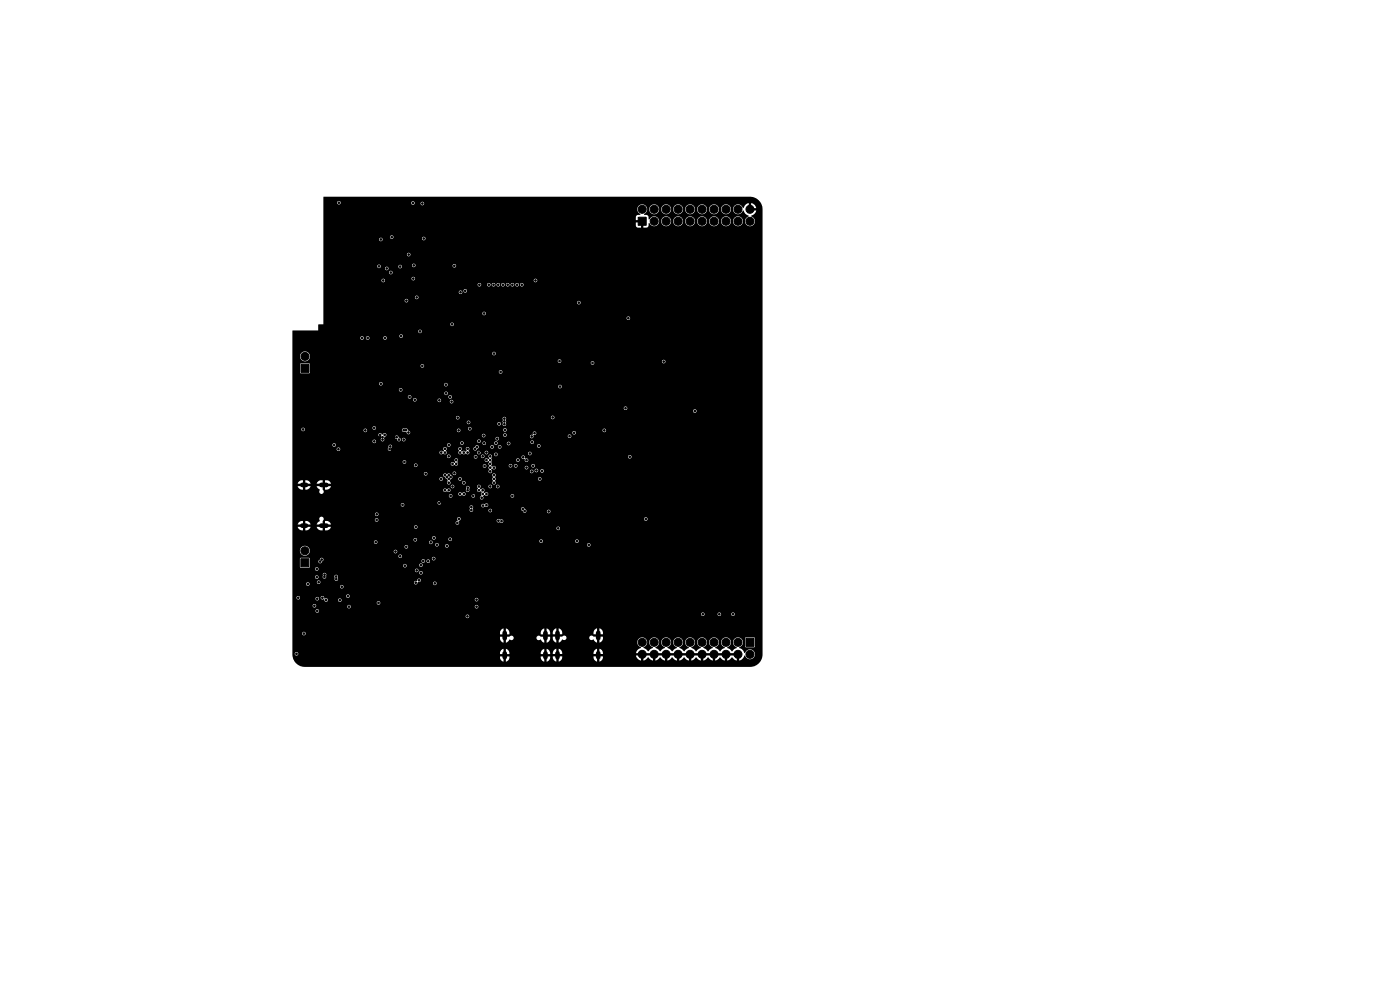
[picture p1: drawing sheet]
<svg xmlns="http://www.w3.org/2000/svg" width="297mm" height="210mm" viewBox="0 0 297 210" stroke-linecap="round" stroke-linejoin="round" font-family="sans-serif">
<path d="M64.1 102.9h.8M64.1 111.5h.8M68.1 102.9h1.2M68.1 111.5h1.2M107.1 134.3v1.1M107.1 138.6v.8M115.7 134.3v1.1M115.7 138.6v.8M118.3 134.2v1.2M118.3 138.6v.8M126.9 134.2v1.2M126.9 138.6v.8" fill="none" stroke="#000" stroke-width="1"/>
<g fill="#000" stroke="#000" stroke-width=".21">
<path d="M135.4 46.1h1.7v1.7h-1.7zM63.9 77.3h1.7v1.7h-1.7zM63.8 118.5h1.7v1.7h-1.7zM158.2 135.4h1.7v1.7h-1.7z"/>
<circle cx="69.6" cy="53.6" r=".17"/>
<circle cx="71.2" cy="45.5" r=".17"/>
<circle cx="71.9" cy="43" r=".18"/>
<circle cx="79.2" cy="56.5" r=".17"/>
<circle cx="80.4" cy="56.5" r=".18"/>
<circle cx="80.8" cy="50.8" r=".17"/>
<circle cx="81.3" cy="59.5" r=".17"/>
<circle cx="82.1" cy="57" r=".17"/>
<circle cx="82.4" cy="46.9" r=".18"/>
<circle cx="82.9" cy="57.8" r=".17"/>
<circle cx="83.1" cy="50.3" r=".17"/>
<circle cx="84.9" cy="56.5" r=".17"/>
<circle cx="86.7" cy="54" r=".18"/>
<circle cx="87.6" cy="43.1" r=".17"/>
<circle cx="87.7" cy="59.1" r=".17"/>
<circle cx="87.8" cy="56.3" r=".18"/>
<circle cx="88.8" cy="56.3" r=".17"/>
<circle cx="89.6" cy="43.2" r=".17"/>
<circle cx="89.9" cy="50.6" r=".17"/>
<circle cx="94.9" cy="58.2" r=".17"/>
<circle cx="96.4" cy="56.4" r=".18"/>
<circle cx="113.6" cy="59.5" r=".17"/>
<circle cx="115" cy="59.5" r=".17"/>
<circle cx="136.2" cy="44.4" r=".85"/>
<circle cx="138.8" cy="46.9" r=".85"/>
<circle cx="138.8" cy="44.4" r=".85"/>
<circle cx="141.3" cy="46.9" r=".85"/>
<circle cx="141.3" cy="44.4" r=".85"/>
<circle cx="143.9" cy="46.9" r=".85"/>
<circle cx="143.9" cy="44.4" r=".85"/>
<circle cx="146.4" cy="44.4" r=".85"/>
<circle cx="146.4" cy="46.9" r=".85"/>
<circle cx="148.9" cy="44.4" r=".85"/>
<circle cx="148.9" cy="46.9" r=".85"/>
<circle cx="151.5" cy="44.4" r=".85"/>
<circle cx="151.5" cy="46.9" r=".85"/>
<circle cx="154" cy="44.4" r=".85"/>
<circle cx="154" cy="46.9" r=".85"/>
<circle cx="156.6" cy="44.4" r=".85"/>
<circle cx="156.6" cy="46.9" r=".85"/>
<circle cx="159.1" cy="44.4" r=".85"/>
<circle cx="159.1" cy="46.9" r=".85"/>
<circle cx="64.7" cy="75.6" r=".85"/>
<circle cx="68.4" cy="71.6" r=".18"/>
<circle cx="69.6" cy="71.7" r=".18"/>
<circle cx="74.6" cy="60.8" r=".17"/>
<circle cx="74.6" cy="64.5" r=".17"/>
<circle cx="74.6" cy="62.6" r=".17"/>
<circle cx="76.4" cy="60.8" r=".18"/>
<circle cx="76.4" cy="62.6" r=".18"/>
<circle cx="76.4" cy="64.5" r=".18"/>
<circle cx="76.8" cy="71.7" r=".18"/>
<circle cx="78" cy="71.7" r=".18"/>
<circle cx="78.3" cy="60.8" r=".17"/>
<circle cx="78.3" cy="64.5" r=".17"/>
<circle cx="78.3" cy="62.6" r=".17"/>
<circle cx="81.7" cy="71.7" r=".18"/>
<circle cx="82.5" cy="71.7" r=".18"/>
<circle cx="85.1" cy="71.3" r=".18"/>
<circle cx="86.1" cy="60.2" r=".18"/>
<circle cx="86.2" cy="63.8" r=".17"/>
<circle cx="88.4" cy="63.1" r=".17"/>
<circle cx="89.1" cy="70.3" r=".18"/>
<circle cx="89.6" cy="77.6" r=".17"/>
<circle cx="95.9" cy="68.8" r=".17"/>
<circle cx="97.7" cy="62" r=".17"/>
<circle cx="98.7" cy="61.7" r=".18"/>
<circle cx="101.7" cy="60.4" r=".17"/>
<circle cx="102.1" cy="75.9" r=".17"/>
<circle cx="102.7" cy="66.5" r=".17"/>
<circle cx="103.7" cy="60.4" r=".17"/>
<circle cx="104.7" cy="60.4" r=".17"/>
<circle cx="104.8" cy="75" r=".18"/>
<circle cx="105.7" cy="60.4" r=".17"/>
<circle cx="106.2" cy="78.9" r=".17"/>
<circle cx="106.7" cy="60.4" r=".17"/>
<circle cx="107.7" cy="60.4" r=".17"/>
<circle cx="108.7" cy="60.4" r=".17"/>
<circle cx="109.7" cy="60.4" r=".17"/>
<circle cx="110.7" cy="60.4" r=".17"/>
<circle cx="118.7" cy="76.6" r=".17"/>
<circle cx="122.8" cy="64.2" r=".17"/>
<circle cx="122.9" cy="79.6" r=".17"/>
<circle cx="125" cy="61" r=".17"/>
<circle cx="125.7" cy="77" r=".17"/>
<circle cx="133.3" cy="67.5" r=".17"/>
<circle cx="140.8" cy="76.7" r=".17"/>
<circle cx="64.3" cy="91.1" r=".18"/>
<circle cx="66.7" cy="96.5" r=".18"/>
<circle cx="70.9" cy="94.4" r=".17"/>
<circle cx="70.9" cy="89.8" r=".17"/>
<circle cx="71.8" cy="95.3" r=".17"/>
<circle cx="74.3" cy="95.8" r=".17"/>
<circle cx="77.5" cy="91.3" r=".17"/>
<circle cx="79.4" cy="92.2" r=".17"/>
<circle cx="79.4" cy="93.6" r=".18"/>
<circle cx="79.4" cy="90.8" r=".18"/>
<circle cx="80.1" cy="93.3" r=".18"/>
<circle cx="80.6" cy="92.3" r=".18"/>
<circle cx="80.6" cy="91.3" r=".18"/>
<circle cx="80.7" cy="92.8" r=".17"/>
<circle cx="80.8" cy="81.4" r=".18"/>
<circle cx="81.1" cy="92.8" r=".18"/>
<circle cx="81.1" cy="93.3" r=".18"/>
<circle cx="81.6" cy="92.2" r=".17"/>
<circle cx="82.6" cy="93.6" r=".17"/>
<circle cx="82.6" cy="92.8" r=".18"/>
<circle cx="82.6" cy="95.3" r=".18"/>
<circle cx="82.8" cy="94.7" r=".17"/>
<circle cx="83.1" cy="95.3" r=".18"/>
<circle cx="83.5" cy="81.4" r=".18"/>
<circle cx="83.6" cy="92.8" r=".18"/>
<circle cx="84.1" cy="92.8" r=".18"/>
<circle cx="84.6" cy="93.3" r=".18"/>
<circle cx="85" cy="82.7" r=".17"/>
<circle cx="85.1" cy="94.2" r=".18"/>
<circle cx="85.6" cy="91.3" r=".18"/>
<circle cx="85.7" cy="92.3" r=".18"/>
<circle cx="85.7" cy="93.3" r=".18"/>
<circle cx="85.8" cy="98" r=".17"/>
<circle cx="86.2" cy="91.2" r=".17"/>
<circle cx="86.7" cy="93.3" r=".18"/>
<circle cx="86.7" cy="91.8" r=".18"/>
<circle cx="86.9" cy="84.2" r=".17"/>
<circle cx="88" cy="84.8" r=".17"/>
<circle cx="88.2" cy="98.7" r=".17"/>
<circle cx="92.7" cy="94.3" r=".17"/>
<circle cx="93.2" cy="84.9" r=".18"/>
<circle cx="93.4" cy="90.7" r=".17"/>
<circle cx="93.6" cy="93.6" r=".17"/>
<circle cx="93.6" cy="96" r=".17"/>
<circle cx="94.4" cy="94.4" r=".17"/>
<circle cx="94.4" cy="96" r=".17"/>
<circle cx="94.4" cy="95.2" r=".17"/>
<circle cx="94.6" cy="81.6" r=".17"/>
<circle cx="94.6" cy="83.4" r=".17"/>
<circle cx="95.2" cy="97.6" r=".17"/>
<circle cx="95.2" cy="94.4" r=".17"/>
<circle cx="95.2" cy="95.2" r=".17"/>
<circle cx="95.2" cy="96.8" r=".18"/>
<circle cx="95.5" cy="84.2" r=".17"/>
<circle cx="95.8" cy="85.2" r=".18"/>
<circle cx="96" cy="98.4" r=".17"/>
<circle cx="96" cy="96" r=".17"/>
<circle cx="96.8" cy="97.6" r=".18"/>
<circle cx="96.8" cy="98.4" r=".18"/>
<circle cx="96.8" cy="96.8" r=".18"/>
<circle cx="97.1" cy="88.6" r=".18"/>
<circle cx="97.3" cy="91.3" r=".17"/>
<circle cx="97.6" cy="98.4" r=".17"/>
<circle cx="97.6" cy="97.6" r=".17"/>
<circle cx="97.6" cy="95.2" r=".17"/>
<circle cx="97.6" cy="96" r=".17"/>
<circle cx="97.6" cy="96.8" r=".18"/>
<circle cx="98" cy="94" r=".17"/>
<circle cx="98.4" cy="97.6" r=".17"/>
<circle cx="98.4" cy="96" r=".17"/>
<circle cx="98.8" cy="97.2" r=".17"/>
<circle cx="98.8" cy="99.6" r=".18"/>
<circle cx="99.2" cy="96" r=".17"/>
<circle cx="99.2" cy="95.2" r=".17"/>
<circle cx="99.4" cy="89.6" r=".17"/>
<circle cx="99.6" cy="99.6" r=".17"/>
<circle cx="99.6" cy="98.8" r=".18"/>
<circle cx="99.7" cy="90.9" r=".18"/>
<circle cx="100" cy="95.2" r=".17"/>
<circle cx="100.4" cy="99.6" r=".17"/>
<circle cx="100.4" cy="98.8" r=".18"/>
<circle cx="100.8" cy="95.2" r=".18"/>
<circle cx="100.9" cy="96.9" r=".17"/>
<circle cx="100.9" cy="97.9" r=".17"/>
<circle cx="101.2" cy="99.6" r=".17"/>
<circle cx="101.2" cy="94.8" r=".18"/>
<circle cx="101.6" cy="93.6" r=".17"/>
<circle cx="101.6" cy="96" r=".17"/>
<circle cx="102" cy="98.8" r=".17"/>
<circle cx="102" cy="95.6" r=".17"/>
<circle cx="102.4" cy="97.6" r=".17"/>
<circle cx="102.4" cy="96.8" r=".18"/>
<circle cx="102.6" cy="92.4" r=".17"/>
<circle cx="102.7" cy="94" r=".17"/>
<circle cx="102.8" cy="98.8" r=".18"/>
<circle cx="103.2" cy="93.6" r=".17"/>
<circle cx="103.2" cy="97.6" r=".17"/>
<circle cx="103.2" cy="95.2" r=".17"/>
<circle cx="103.2" cy="96" r=".17"/>
<circle cx="103.2" cy="96.8" r=".18"/>
<circle cx="103.6" cy="94.8" r=".18"/>
<circle cx="104" cy="98.4" r=".17"/>
<circle cx="104" cy="97.6" r=".17"/>
<circle cx="104" cy="96" r=".17"/>
<circle cx="104" cy="99.2" r=".17"/>
<circle cx="104" cy="96.8" r=".18"/>
<circle cx="104.3" cy="89.9" r=".17"/>
<circle cx="104.4" cy="94" r=".17"/>
<circle cx="104.4" cy="94.8" r=".18"/>
<circle cx="104.6" cy="93.1" r=".17"/>
<circle cx="104.8" cy="97.6" r=".18"/>
<circle cx="104.8" cy="99.2" r=".18"/>
<circle cx="105.2" cy="94" r=".17"/>
<circle cx="105.2" cy="95.6" r=".17"/>
<circle cx="105.2" cy="96.4" r=".17"/>
<circle cx="105.5" cy="93.1" r=".17"/>
<circle cx="105.9" cy="89.9" r=".18"/>
<circle cx="106" cy="94" r=".17"/>
<circle cx="106" cy="94.8" r=".18"/>
<circle cx="107" cy="89.4" r=".17"/>
<circle cx="107" cy="90" r=".17"/>
<circle cx="107" cy="88.8" r=".17"/>
<circle cx="107.1" cy="91.2" r=".18"/>
<circle cx="107.1" cy="92.3" r=".18"/>
<circle cx="107.9" cy="94.1" r=".17"/>
<circle cx="107.9" cy="93.1" r=".17"/>
<circle cx="108.3" cy="98.8" r=".17"/>
<circle cx="109.4" cy="98.8" r=".17"/>
<circle cx="109.9" cy="97.6" r=".17"/>
<circle cx="111" cy="97" r=".17"/>
<circle cx="111.7" cy="97.6" r=".17"/>
<circle cx="111.7" cy="99.2" r=".17"/>
<circle cx="112.4" cy="96.2" r=".17"/>
<circle cx="112.8" cy="92.6" r=".17"/>
<circle cx="112.9" cy="93.8" r=".17"/>
<circle cx="113.1" cy="98.8" r=".18"/>
<circle cx="113.4" cy="91.9" r=".18"/>
<circle cx="113.8" cy="99.8" r=".17"/>
<circle cx="114.3" cy="94.6" r=".17"/>
<circle cx="115" cy="99.9" r=".17"/>
<circle cx="117.2" cy="91.2" r=".17"/>
<circle cx="117.2" cy="88.5" r=".17"/>
<circle cx="118.8" cy="82" r=".17"/>
<circle cx="119.2" cy="88.5" r=".17"/>
<circle cx="120.8" cy="92.5" r=".17"/>
<circle cx="121.8" cy="91.8" r=".17"/>
<circle cx="128.2" cy="91.3" r=".18"/>
<circle cx="132.7" cy="86.6" r=".17"/>
<circle cx="133.6" cy="96.9" r=".17"/>
<circle cx="136.1" cy="92.3" r=".17"/>
<circle cx="140.2" cy="89.6" r=".17"/>
<circle cx="146.3" cy="83.2" r=".17"/>
<circle cx="147.4" cy="87.2" r=".17"/>
<circle cx="64.7" cy="116.8" r=".85"/>
<circle cx="67.9" cy="119.1" r=".18"/>
<circle cx="68.3" cy="118.7" r=".17"/>
<circle cx="70.1" cy="117.8" r=".17"/>
<circle cx="72.9" cy="100.9" r=".17"/>
<circle cx="74.2" cy="114.3" r=".17"/>
<circle cx="74.2" cy="112.2" r=".17"/>
<circle cx="74.2" cy="110.2" r=".17"/>
<circle cx="74.2" cy="117.8" r=".18"/>
<circle cx="75.5" cy="118.2" r=".17"/>
<circle cx="76.9" cy="110.3" r=".17"/>
<circle cx="79.7" cy="115" r=".17"/>
<circle cx="79.9" cy="110.3" r=".17"/>
<circle cx="79.9" cy="109.1" r=".17"/>
<circle cx="83.9" cy="117" r=".17"/>
<circle cx="84.9" cy="118" r=".17"/>
<circle cx="85.4" cy="107.1" r=".18"/>
<circle cx="85.9" cy="120" r=".17"/>
<circle cx="86.1" cy="109.7" r=".18"/>
<circle cx="86.2" cy="106" r=".17"/>
<circle cx="86.2" cy="116" r=".17"/>
<circle cx="88.1" cy="114.5" r=".18"/>
<circle cx="88.2" cy="111.8" r=".17"/>
<circle cx="89.3" cy="119.9" r=".17"/>
<circle cx="89.8" cy="119" r=".17"/>
<circle cx="90.3" cy="100.5" r=".17"/>
<circle cx="90.8" cy="119.1" r=".17"/>
<circle cx="91.4" cy="115.1" r=".17"/>
<circle cx="92" cy="118.5" r=".18"/>
<circle cx="92.1" cy="114.1" r=".17"/>
<circle cx="92.7" cy="115.5" r=".17"/>
<circle cx="93.2" cy="106.7" r=".17"/>
<circle cx="93.6" cy="101.6" r=".17"/>
<circle cx="93.6" cy="106.4" r=".17"/>
<circle cx="94.4" cy="104" r=".17"/>
<circle cx="94.4" cy="105.6" r=".17"/>
<circle cx="94.4" cy="100.8" r=".18"/>
<circle cx="94.8" cy="115.8" r=".17"/>
<circle cx="94.8" cy="105.2" r=".18"/>
<circle cx="94.8" cy="101.2" r=".18"/>
<circle cx="95.2" cy="102.4" r=".17"/>
<circle cx="95.2" cy="101.6" r=".17"/>
<circle cx="95.2" cy="104" r=".17"/>
<circle cx="95.2" cy="100" r=".17"/>
<circle cx="95.2" cy="100.8" r=".18"/>
<circle cx="95.5" cy="114.4" r=".17"/>
<circle cx="95.6" cy="101.2" r=".17"/>
<circle cx="95.6" cy="105.2" r=".17"/>
<circle cx="96" cy="104" r=".17"/>
<circle cx="96" cy="103.2" r=".17"/>
<circle cx="96.4" cy="102" r=".17"/>
<circle cx="96.4" cy="100.4" r=".17"/>
<circle cx="96.7" cy="101.2" r=".17"/>
<circle cx="96.8" cy="103.2" r=".18"/>
<circle cx="97" cy="116.2" r=".17"/>
<circle cx="97" cy="110.9" r=".18"/>
<circle cx="97.3" cy="111.8" r=".17"/>
<circle cx="97.3" cy="110.1" r=".17"/>
<circle cx="97.6" cy="101.6" r=".17"/>
<circle cx="97.6" cy="102.4" r=".17"/>
<circle cx="97.6" cy="104.8" r=".18"/>
<circle cx="98.4" cy="102.4" r=".17"/>
<circle cx="98.4" cy="104" r=".17"/>
<circle cx="98.4" cy="103.2" r=".17"/>
<circle cx="98.4" cy="104.8" r=".18"/>
<circle cx="98.8" cy="100.4" r=".18"/>
<circle cx="99.2" cy="104" r=".17"/>
<circle cx="99.2" cy="103.4" r=".18"/>
<circle cx="99.5" cy="117.1" r=".17"/>
<circle cx="99.6" cy="101.2" r=".17"/>
<circle cx="99.6" cy="109" r=".17"/>
<circle cx="99.6" cy="100.4" r=".17"/>
<circle cx="100" cy="108.2" r=".17"/>
<circle cx="100" cy="107.6" r=".17"/>
<circle cx="100" cy="104.8" r=".18"/>
<circle cx="100.4" cy="101.2" r=".17"/>
<circle cx="100.4" cy="105.2" r=".17"/>
<circle cx="100.4" cy="100.4" r=".17"/>
<circle cx="100.8" cy="104" r=".18"/>
<circle cx="101.2" cy="106.9" r=".17"/>
<circle cx="101.2" cy="110.2" r=".17"/>
<circle cx="101.2" cy="100.4" r=".17"/>
<circle cx="101.6" cy="102.4" r=".17"/>
<circle cx="101.6" cy="104" r=".17"/>
<circle cx="101.6" cy="103.2" r=".17"/>
<circle cx="101.6" cy="104.8" r=".18"/>
<circle cx="101.7" cy="118.1" r=".17"/>
<circle cx="102.2" cy="105.6" r=".17"/>
<circle cx="102.4" cy="101.6" r=".17"/>
<circle cx="102.4" cy="102.4" r=".17"/>
<circle cx="102.4" cy="104" r=".17"/>
<circle cx="102.4" cy="104.8" r=".18"/>
<circle cx="102.5" cy="107.2" r=".17"/>
<circle cx="102.8" cy="102.8" r=".18"/>
<circle cx="103" cy="107.8" r=".18"/>
<circle cx="103.2" cy="102.4" r=".17"/>
<circle cx="103.2" cy="101.6" r=".17"/>
<circle cx="103.2" cy="103.2" r=".17"/>
<circle cx="103.2" cy="107.1" r=".18"/>
<circle cx="103.2" cy="104.8" r=".18"/>
<circle cx="103.6" cy="102" r=".17"/>
<circle cx="104" cy="117.8" r=".18"/>
<circle cx="104" cy="102.4" r=".17"/>
<circle cx="104" cy="104" r=".17"/>
<circle cx="104" cy="103.2" r=".17"/>
<circle cx="104" cy="108.3" r=".17"/>
<circle cx="104" cy="100" r=".17"/>
<circle cx="104.8" cy="102.4" r=".18"/>
<circle cx="104.8" cy="101.6" r=".18"/>
<circle cx="104.8" cy="106.4" r=".18"/>
<circle cx="104.8" cy="100" r=".18"/>
<circle cx="104.8" cy="100.8" r=".18"/>
<circle cx="104.8" cy="104.8" r=".18"/>
<circle cx="105.6" cy="103.2" r=".17"/>
<circle cx="105.6" cy="105.6" r=".17"/>
<circle cx="105.6" cy="104.8" r=".18"/>
<circle cx="105.7" cy="110.5" r=".17"/>
<circle cx="106.4" cy="106.4" r=".17"/>
<circle cx="106.4" cy="110.5" r=".18"/>
<circle cx="107.7" cy="118" r=".17"/>
<circle cx="108.4" cy="112.7" r=".17"/>
<circle cx="108.7" cy="105.2" r=".17"/>
<circle cx="108.9" cy="104" r=".17"/>
<circle cx="110.9" cy="108" r=".17"/>
<circle cx="111.3" cy="108.4" r=".17"/>
<circle cx="112.8" cy="100" r=".17"/>
<circle cx="114.5" cy="101.6" r=".18"/>
<circle cx="114.8" cy="114.8" r=".17"/>
<circle cx="116.4" cy="108.5" r=".18"/>
<circle cx="118.4" cy="112.1" r=".18"/>
<circle cx="120" cy="112.3" r=".17"/>
<circle cx="122.4" cy="114.8" r=".17"/>
<circle cx="124.9" cy="115.6" r=".17"/>
<circle cx="128.9" cy="107.8" r=".18"/>
<circle cx="137" cy="110.1" r=".17"/>
<circle cx="62.9" cy="138.7" r=".17"/>
<circle cx="63.3" cy="126.8" r=".17"/>
<circle cx="64.5" cy="134.4" r=".17"/>
<circle cx="65.3" cy="123.9" r=".17"/>
<circle cx="65.6" cy="131.5" r=".17"/>
<circle cx="66.7" cy="128.5" r=".17"/>
<circle cx="67.2" cy="120.7" r=".17"/>
<circle cx="67.2" cy="122.4" r=".17"/>
<circle cx="67.3" cy="127" r=".17"/>
<circle cx="67.3" cy="129.6" r=".17"/>
<circle cx="67.6" cy="125.4" r=".17"/>
<circle cx="67.6" cy="123.5" r=".18"/>
<circle cx="68.4" cy="126.8" r=".17"/>
<circle cx="68.5" cy="132.8" r=".18"/>
<circle cx="68.8" cy="122.4" r=".18"/>
<circle cx="68.9" cy="121.9" r=".17"/>
<circle cx="69.2" cy="127.3" r=".17"/>
<circle cx="70" cy="125.2" r=".17"/>
<circle cx="70" cy="126.2" r=".17"/>
<circle cx="70" cy="124.2" r=".17"/>
<circle cx="70.3" cy="121.6" r=".17"/>
<circle cx="70.4" cy="128.6" r=".17"/>
<circle cx="70.5" cy="138.7" r=".17"/>
<circle cx="70.7" cy="125.2" r=".17"/>
<circle cx="70.7" cy="124.2" r=".17"/>
<circle cx="70.7" cy="126.2" r=".18"/>
<circle cx="70.9" cy="128.1" r=".18"/>
<circle cx="71.3" cy="122.3" r=".17"/>
<circle cx="71.4" cy="122.8" r=".17"/>
<circle cx="71.6" cy="125.2" r=".17"/>
<circle cx="71.6" cy="126.2" r=".18"/>
<circle cx="71.6" cy="124.2" r=".17"/>
<circle cx="72.1" cy="127.3" r=".17"/>
<circle cx="72.5" cy="124.5" r=".18"/>
<circle cx="72.8" cy="132.8" r=".17"/>
<circle cx="73.4" cy="125" r=".17"/>
<circle cx="73.8" cy="126.5" r=".18"/>
<circle cx="74" cy="128.7" r=".17"/>
<circle cx="76.1" cy="138" r=".17"/>
<circle cx="80.3" cy="127.9" r=".17"/>
<circle cx="86.1" cy="122.5" r=".18"/>
<circle cx="88.2" cy="123.6" r=".17"/>
<circle cx="88.4" cy="121" r=".17"/>
<circle cx="88.9" cy="123.1" r=".17"/>
<circle cx="89.3" cy="121.5" r=".18"/>
<circle cx="92.2" cy="123.8" r=".17"/>
<circle cx="94.7" cy="129.8" r=".18"/>
<circle cx="94.8" cy="128.2" r=".18"/>
<circle cx="95.9" cy="125.8" r=".17"/>
<circle cx="99.2" cy="130.8" r=".17"/>
<circle cx="101.1" cy="128.7" r=".17"/>
<circle cx="101.1" cy="127.2" r=".17"/>
<circle cx="104.5" cy="123.1" r=".17"/>
<circle cx="104.6" cy="131.1" r=".17"/>
<circle cx="108.4" cy="125.2" r=".18"/>
<circle cx="117" cy="132.9" r=".18"/>
<circle cx="136.2" cy="138.8" r=".85"/>
<circle cx="136.2" cy="136.3" r=".85"/>
<circle cx="138.8" cy="138.8" r=".85"/>
<circle cx="138.8" cy="136.3" r=".85"/>
<circle cx="141.3" cy="138.8" r=".85"/>
<circle cx="141.3" cy="136.3" r=".85"/>
<circle cx="143.9" cy="138.8" r=".85"/>
<circle cx="143.9" cy="136.3" r=".85"/>
<circle cx="146.4" cy="138.8" r=".85"/>
<circle cx="146.4" cy="136.3" r=".85"/>
<circle cx="148.9" cy="138.8" r=".85"/>
<circle cx="148.9" cy="136.3" r=".85"/>
<circle cx="149.1" cy="130.3" r=".17"/>
<circle cx="151.5" cy="138.8" r=".85"/>
<circle cx="151.5" cy="136.3" r=".85"/>
<circle cx="152.6" cy="130.3" r=".18"/>
<circle cx="154" cy="136.3" r=".85"/>
<circle cx="154" cy="138.8" r=".85"/>
<circle cx="155.5" cy="130.3" r=".17"/>
<circle cx="156.6" cy="138.8" r=".85"/>
<circle cx="156.6" cy="136.3" r=".85"/>
<circle cx="159.1" cy="138.8" r=".85"/>
</g>
<path d="M68.6 41.8l90.5-.1a2.67 2.67 0 0 1 2.7 2.7v94.4a2.65 2.65 0 0 1-2.7 2.7h-94.4a2.64 2.64 0 0 1-2.6-2h44l.2 .5 .5 .4v-.8l.2 .1 .3-.1v.8a1 1 0 0 0 .8-.9h6.6l.2 .5 .6 .4v-.8l.2 .1 .3-.1v.8l.5-.4 .2-.5h.6l.2 .5 .5 .3v-.8l.2 .2 .3-.2v.8l.5-.3 .3-.5h6.6l.2 .5 .6 .3v-.8l.2 .2 .3-.2v.8a1.01 1.01 0 0 0 .7-1.1h-.7v-.1h7.7l.5 .7 .6 .3v-.9h.5v.9l.4-.1 .6-.6 .6 .6 .4 .1v-.9h.5v.9l.5-.1 .6-.6 .5 .6 .5 .1v-.9h.5v.9l.4-.1 .6-.6 .6 .6 .4 .1v-.9h.5v.9l.4-.1 .7-.6 .5 .6 .5 .1v-.9h.4v.9l.5-.1 .6-.6 .6 .6 .4 .1v-.9h.5v.9l.4-.1 .6-.6 .6 .6 .4 .1v-.9h.5v.9l.5-.1 .6-.6 .5 .6 .5 .1v-.9h.5v.9l.4-.1 .6-.6 .6 .6 .4 .1v-.9h.5v.9l.6-.3 .6-.7a1.08 1.08 0 0 0 1.6 .6 1.08 1.08 0 0 0 .1-1.8 1.15 1.15 0 0 0-1.7 .6h-.1a1.65 1.65 0 0 0-1.1-1.1l.4-.3h.8l.2 .2h1.8l.2-.2-.1-1.8-.1-.1h-1.8l-.2 .2v1.7h-.8l.1-.1a1.07 1.07 0 0 0-.3-1.6 1.07 1.07 0 0 0-1.5 .5 1.07 1.07 0 0 0 .8 1.5l-1 .8-1-.9a1.08 1.08 0 0 0 .5-1.7 1.08 1.08 0 0 0-1.8 .1 1.08 1.08 0 0 0 .8 1.7l-1.1 .8-1-.9a1.08 1.08 0 0 0 .6-1.7 1.08 1.08 0 0 0-1.8 .1 1.08 1.08 0 0 0 .7 1.7l-1 .8-1-.9a1.08 1.08 0 0 0 .5-1.7 1.08 1.08 0 0 0-1.7 .1 1.08 1.08 0 0 0 .7 1.7l-1.1 .8-.9-.9a1.08 1.08 0 0 0 .5-1.7 1.08 1.08 0 0 0-1.8 .1 1.08 1.08 0 0 0 .7 1.7l-1 .8-1-.9a1.08 1.08 0 0 0 .5-1.7 1.08 1.08 0 0 0-1.7 .1 1.08 1.08 0 0 0 .7 1.7l-1 .8-1-.9a1.08 1.08 0 0 0 .5-1.7 1.08 1.08 0 0 0-1.8 .1 1.08 1.08 0 0 0 .8 1.7l-1.1 .8-1-.9a1.08 1.08 0 0 0 .6-1.7 1.08 1.08 0 0 0-1.8 .1 1.08 1.08 0 0 0 .7 1.7l-1 .8-1-.9a1.08 1.08 0 0 0 .5-1.7 1.08 1.08 0 0 0-1.7 .1 1.08 1.08 0 0 0 .7 1.7l-.1 .1a1.36 1.36 0 0 0-1 1h.9v.6h-8.6v-.4h.7a1.01 1.01 0 0 0-.7-1.1v.8l-.3-.1-.2 .1v-.8l-.6 .3-.2 .8h.7v.5h-.7v.3h-6.6v-.3h-.7v-.5h.7a1.01 1.01 0 0 0-.8-1.1v.8l-.2-.1-.3 .1v-.8l-.4 .2-.3 .5v.4h.7v.5h-.7v.3h-.6v-.3h-.7v-.4h.7a1.01 1.01 0 0 0-.7-1.2v.8l-.3-.1-.2 .1v-.8l-.7 .5-.1 .7h.7v.4h-.7v.3h-6.6v-.3h-.7v-.4h.7a1.01 1.01 0 0 0-.8-1.2v.8l-.2-.1-.3 .1v-.8a1.02 1.02 0 0 0-.7 1.2h.7v.4h-.7v.3h-44l-.1-.8h.5a.38 .38 0 0 0 .6 .3 .38 .38 0 0 0 .1-.6 .38 .38 0 0 0-.7 .2v.1h-.5v-3.2h44.1a1 1 0 0 0 .7 .8v-.8l.2 .2 .3-.2v.8l.9-.6a.48 .48 0 0 0 .8-.3h4.8v.1a.71 .71 0 0 0 1 .2l.3 .4 .4 .2v-.8l.2 .2 .3-.2v.8a.99 .99 0 0 0 .7-.9h.6l.2 .6 .5 .3v-.8l.2 .1 .3-.1v.8l.4-.2 .3-.4h.2a.48 .48 0 0 0 .8-.3h4.8v.1a.72 .72 0 0 0 1 .2l.3 .4 .4 .2v-.8l.2 .1 .3-.1v.8a1.05 1.05 0 0 0 .7-1.2h-.7v-.6h.7l-.2-.9-.5-.3v.8l-.3-.2-.2 .2v-.8a1.06 1.06 0 0 0-.8 1.2h.7v.6h-.6l-.4-.3a.47 .47 0 0 0-.6 .6h-4.8v-.2a.52 .52 0 0 0-.4-.4 .52 .52 0 0 0-.6 .3h-.6v-.6h.7l-.3-.9-.5-.3v.8l-.2-.2-.3 .2v-.8a1.05 1.05 0 0 0-.7 1.2h.7v.6h-.7v.3h-.6v-.3h-.7v-.5h.7v-.6l-.4-.5-.3-.2v.8l-.3-.1-.2 .1v-.8a1.05 1.05 0 0 0-.8 1.3h.7v.5h-.6l-.4-.2a.47 .47 0 0 0-.6 .5h-4.8v-.1a.52 .52 0 0 0-.4-.5 .52 .52 0 0 0-.6 .3h-.6v-.5h.7v-.4a1 1 0 0 0-.8-.9v.8l-.2-.1-.3 .1v-.8a1.08 1.08 0 0 0-.7 1.3h.7v.5h-.7v.4h-44.1v-1.1h2.1v.1a.38 .38 0 0 0 .6 .2 .38 .38 0 0 0-.1-.6 .38 .38 0 0 0-.5 .3h-2.1v-3.6h36.8v.1a.38 .38 0 0 0 .6 .1 .38 .38 0 0 0-.1-.6 .38 .38 0 0 0-.5 .4h-36.8v-.5h86.7v.1a.38 .38 0 0 0 .5 .3 .38 .38 0 0 0 .3-.4h2.7v.1a.38 .38 0 0 0 .5 .3 .38 .38 0 0 0 .3-.4h2.1v.1a.38 .38 0 0 0 .7 .2 .38 .38 0 0 0-.1-.6 .38 .38 0 0 0-.6 .3h-2.1v-.1a.38 .38 0 0 0-.5-.3 .38 .38 0 0 0-.3 .4h-2.7v-.1a.38 .38 0 0 0-.5-.3 .38 .38 0 0 0-.3 .4h-86.7v-.7h4.9l.1 .1a.38 .38 0 0 0 .6 .2 .38 .38 0 0 0-.1-.6 .38 .38 0 0 0-.6 .3h-4.9v-1.1h4.3v.1a.38 .38 0 0 0 .4 .3 .38 .38 0 0 0 .3-.2h6.7v.1a.38 .38 0 0 0 .4 .3 .38 .38 0 0 0 .3-.4h26.3v.1a.38 .38 0 0 0 .7 .2 .38 .38 0 0 0-.1-.6 .38 .38 0 0 0-.6 .3h-26.3a.38 .38 0 0 0-.4-.4 .38 .38 0 0 0-.3 .4h-6.7l.1-.2a.38 .38 0 0 0-.4-.4 .38 .38 0 0 0-.4 .4h-4.3v-.6h17.9v.1a.38 .38 0 0 0 .7 .2 .38 .38 0 0 0-.1-.6 .38 .38 0 0 0-.6 .3h-17.9v-1.1h.9l.1 .2a.38 .38 0 0 0 .6 0h3.3v.1a.38 .38 0 0 0 .6 .2 .38 .38 0 0 0 .1-.5h.4l.2 .3h.5l.1 .1a.38 .38 0 0 0 .3 .5 .38 .38 0 0 0 .5-.4h2.1v.1a.38 .38 0 0 0 .5 .3 .38 .38 0 0 0 .2-.5h28.3v.1a.38 .38 0 0 0 .7 .2 .38 .38 0 0 0-.1-.6 .38 .38 0 0 0-.6 .3h-28.3a.38 .38 0 0 0-.4-.3 .38 .38 0 0 0-.3 .4h-2.1a.38 .38 0 0 0-.2-.4 .38 .38 0 0 0-.4 .1l-.2-.1-.2-.4h4.8a.38 .38 0 0 0 .6 .3 .38 .38 0 0 0 .1-.6 .38 .38 0 0 0-.7 .1v.2l-5-.1-.2 .1-.2 .3h-.4a.38 .38 0 0 0-.4-.2 .38 .38 0 0 0-.3 .4l-3.3-.1a.38 .38 0 0 0-.3-.5 .38 .38 0 0 0-.4 .4h-.9v-2.3h10.1l.1 .1a.38 .38 0 0 0 .6 .1 .38 .38 0 0 0-.1-.6 .38 .38 0 0 0-.6 .4h-10.1v-.6h2.9v.1a.38 .38 0 0 0 .7 .2 .38 .38 0 0 0-.1-.6 .38 .38 0 0 0-.6 .3h-2.9v-.4h5.2v.1a.38 .38 0 0 0 .4 .3 .38 .38 0 0 0 .4-.3h19.8v.1a.38 .38 0 0 0 .4 .3 .38 .38 0 0 0 .3-.2h3.4v.1a.38 .38 0 0 0 .6 .1 .38 .38 0 0 0-.1-.6 .38 .38 0 0 0-.5 .4h-3.4l.1-.3a.42 .42 0 0 0 .7-.3 .42 .42 0 0 0-.4-.5 .42 .42 0 0 0-.4 .5l-.5 .1-.2 .3h-19.8a.38 .38 0 0 0-.4-.5 .38 .38 0 0 0-.4 .4h-5.2v-1.1h4.8v.1a.38 .38 0 0 0 .5 .3 .38 .38 0 0 0 .3-.4h.8l.1 .1a.38 .38 0 0 0 .4 .2 .38 .38 0 0 0 .3-.4h1.7l.1 .2a.4 .4 0 0 0 .2 .7 .4 .4 0 0 0 .5-.6 .41 .41 0 0 0-.2-.6 .41 .41 0 0 0-.6 .3h-1.7a.43 .43 0 0 0 0-.6 .43 .43 0 0 0-.6-.1 .43 .43 0 0 0-.1 .6l-.1 .2-.8-.1a.38 .38 0 0 0-.5-.3 .38 .38 0 0 0-.3 .4h-4.8v-.9h26.9v.1a.38 .38 0 0 0 .7 .2 .38 .38 0 0 0-.1-.6 .38 .38 0 0 0-.6 .3h-26.9v-.8h4.8v.1a.38 .38 0 0 0 .6 .2h20.6v.1a.38 .38 0 0 0 .7 .2 .38 .38 0 0 0-.1-.6 .38 .38 0 0 0-.6 .3h-20.6l.1-.1a.38 .38 0 0 0-.2-.6 .38 .38 0 0 0-.5 .4h-4.8v-.5l3.5 .2 .2-.1v-.3h19.8l.1 .2a.38 .38 0 0 0 .5 .1 .38 .38 0 0 0 .2-.4h2.6v.1a.38 .38 0 0 0 .7 .2 .38 .38 0 0 0-.1-.6 .38 .38 0 0 0-.6 .3h-2.6a.38 .38 0 0 0-.5-.3 .38 .38 0 0 0-.3 .4h-19.8v-.9h1.8l.1 .1a.42 .42 0 0 0 .4 .3 .42 .42 0 0 0 .4-.4l21-.1 .1 .2a.38 .38 0 0 0 .4 .2 .38 .38 0 0 0 .3-.3l.3 .1a.38 .38 0 0 0 .6 .1 .38 .38 0 0 0-.1-.6 .38 .38 0 0 0-.5 .4l-.3-.1a.38 .38 0 0 0-.4-.4 .38 .38 0 0 0-.4 .4h-20.9l.1-.5h23a.38 .38 0 0 0 .6 .3 .38 .38 0 0 0 .1-.6 .38 .38 0 0 0-.7 .2v.1h-23a.42 .42 0 0 0-.5-.2 .42 .42 0 0 0-.3 .5l-.3 .3h-1.8l-.1-.8h-1.9l-.1 .2v1.7h-1.6v-2.2h22.5v.1a.38 .38 0 0 0 .7 .2 .38 .38 0 0 0-.1-.6 .38 .38 0 0 0-.6 .3h-22.5v-1.2h1.6v.2a1.05 1.05 0 0 0 1.1 .9 1.05 1.05 0 0 0 1-.9h17.8v.1a.38 .38 0 0 0 .7 .2 .38 .38 0 0 0-.1-.6 .38 .38 0 0 0-.6 .3h-17.8v-.6l-.4-.4h20.5v.1a.38 .38 0 0 0 .7 .2 .38 .38 0 0 0-.1-.6 .38 .38 0 0 0-.6 .3h-20.5a1.05 1.05 0 0 0-1.7 .8h-1.6v-1.3h30.3v.2a.38 .38 0 0 0 .7 .1h1.4v.1a.38 .38 0 0 0 .6 .2 .38 .38 0 0 0 .1-.5h29.4v.1a.38 .38 0 0 0 .7 .2 .38 .38 0 0 0-.1-.6 .38 .38 0 0 0-.6 .3h-29.4a.38 .38 0 0 0-.4-.2 .38 .38 0 0 0-.3 .4h-1.4a.38 .38 0 0 0-.2-.6 .38 .38 0 0 0-.5 .3h-30.3v-.5h17.3v.1a.38 .38 0 0 0 .4 .3 .38 .38 0 0 0 .4-.3h10.9v.1a.38 .38 0 0 0 .6 .2 .38 .38 0 0 0 .1-.6h22.7v.1a.38 .38 0 0 0 .5 .3 .38 .38 0 0 0 .3-.4h6.8v.1a.38 .38 0 0 0 .7 .2 .38 .38 0 0 0-.1-.6 .38 .38 0 0 0-.6 .3h-6.8a.38 .38 0 0 0-.4-.4 .38 .38 0 0 0-.4 .4h-22.7l-.3-.1h-.2l-.2 .4h-10.9a.38 .38 0 0 0-.4-.5 .38 .38 0 0 0-.4 .4h-17.3v-.5h25.7v.1a.38 .38 0 0 0 .7 .2 .38 .38 0 0 0-.1-.6 .38 .38 0 0 0-.6 .3h-25.7v-.4h29.7l.1 .3 .3 .1 3-.1a.38 .38 0 0 0 .6 .3 .38 .38 0 0 0 .1-.6 .38 .38 0 0 0-.7 .2v.1h-2.8a.38 .38 0 0 0-.1-.6 .38 .38 0 0 0-.5 .3h-29.7v-2.3h1.2l.3 .5 .5 .2h.3v-.7h.5v.7a1.01 1.01 0 0 0 1.1-.7h1.3l.3 .5 .6 .2h.3v-.7h.6v.7a1.06 1.06 0 0 0 1.2-.7h17.6v.1a.38 .38 0 0 0 .6 .2h29.6l.1 .1a.38 .38 0 0 0 .6 .2 .38 .38 0 0 0-.1-.7 .38 .38 0 0 0-.6 .4l-29.5-.1a.38 .38 0 0 0-.2-.6 .38 .38 0 0 0-.5 .4h-17.6h-.8l.2-.3-.2-.2h.8l-.1-.4h26.5l.1 .1a.41 .41 0 0 0 .6 .2 .41 .41 0 0 0 0-.7h8.1l.2 .3h.4a.41 .41 0 0 0 .7 0 .41 .41 0 0 0-.3-.6l-.3 .1-.2-.2h30.7a.38 .38 0 0 0 .6 .3 .38 .38 0 0 0 .1-.6 .38 .38 0 0 0-.7 .2v.1h-30.9l-.3 .1v.3h-8a.39 .39 0 0 0 .3-.6 .39 .39 0 0 0-.6-.1 .39 .39 0 0 0 0 .6l-.5 .5h-26.5l-.6-.4h-.5v.7h-.6v-.6l.2-.3h10.9a.38 .38 0 0 0 .6 .3 .38 .38 0 0 0 .1-.6 .38 .38 0 0 0-.7 .2v.1h-10.9a.5 .5 0 0 0-.2-.6 .5 .5 0 0 0-.7 .1 .5 .5 0 0 0 .2 .7l-.5 .4-.2 .4h.8l-.1 .2 .1 .3h-2.9l.1-.3-.1-.2h.8l-.1-.3-.4-.4-.6-.1v.7h-.5v-.7a1.01 1.01 0 0 0-1.1 .8h.8l-.2 .2 .2 .3h-2v-2.7h17.5a.38 .38 0 0 0 .6 .3 .38 .38 0 0 0 .1-.6 .38 .38 0 0 0-.6 .2l-.1 .1h-17.5v-.9h37.6a.38 .38 0 0 0 .3 .4 .38 .38 0 0 0 .5-.3h3.2v.1a.38 .38 0 0 0 .6 .2 .38 .38 0 0 0 0-.6h6.3l.5 .6a.38 .38 0 0 0 .4 .2 .38 .38 0 0 0 .3-.3h4.3v.1a.38 .38 0 0 0 .7 .2 .38 .38 0 0 0-.1-.6 .38 .38 0 0 0-.6 .3h-4.3l-.1-.3-.3-.3a.38 .38 0 0 0-.4-.3 .38 .38 0 0 0-.4 .4l-6.5-.1-.2 .1-.2 .3h-3.2v-.8l-.2-.3h1.9a.6 .6 0 0 0 .9 .3 .38 .38 0 0 0 .5-.1 .38 .38 0 0 0-.1-.6 .38 .38 0 0 0-.5 .1h-.2a.38 .38 0 0 0-.4 0 .38 .38 0 0 0-.2 .3h-2a.38 .38 0 0 0-.4 .2 .38 .38 0 0 0 0 .4l-.1 .4h-37.6v-1.1h23v.1a.38 .38 0 0 0 .7 .2 .38 .38 0 0 0-.1-.6 .38 .38 0 0 0-.6 .3h-23v-.4h30.8v.1a.38 .38 0 0 0 .7 .2 .38 .38 0 0 0-.1-.7 .38 .38 0 0 0-.6 .4h-30.8v-1.5h33.2v.1a.38 .38 0 0 0 .5 .3 .38 .38 0 0 0 .3-.4h4v.1a.38 .38 0 0 0 .7 .2 .38 .38 0 0 0-.1-.7 .38 .38 0 0 0-.6 .4h-4v-.1a.38 .38 0 0 0-.5-.3 .38 .38 0 0 0-.3 .4h-33.2v-.4h35.2v.1a.57 .57 0 0 0 .9 .1 .39 .39 0 0 0 .6 0 .39 .39 0 0 0-.1-.6 .39 .39 0 0 0-.6 .2 .44 .44 0 0 0-.4-.2 .44 .44 0 0 0-.4 .4h-35.2v-1.7h1.2l.3 .5 .5 .3h.3v-.7h.5v.7a1.01 1.01 0 0 0 1.1-.8h1.3l.2 .4 .4 .3a.5 .5 0 0 0-.1 .7 .5 .5 0 0 0 .7 .2 .5 .5 0 0 0 .2-.7h25.4v.1a.57 .57 0 0 0 .9 .1 .38 .38 0 0 0 .4 .2 .38 .38 0 0 0 .3-.4h3.2v.1a.38 .38 0 0 0 .5 .3 .38 .38 0 0 0 .3-.4h1.6v.1a.47 .47 0 0 0 .8 .1 .35 .35 0 0 1 0 .6l.1 .4a.41 .41 0 0 0-.3 .5 .41 .41 0 0 0 .7 .2 .41 .41 0 0 0 0-.7h5.8a.38 .38 0 0 0 .6 .3 .38 .38 0 0 0 .1-.6 .38 .38 0 0 0-.7 .2v.1h-5.8a.4 .4 0 0 1 .7 0 .42 .42 0 0 0 .3-.7 .42 .42 0 0 0-.7 .1 .35 .35 0 0 1 0-.6 .46 .46 0 0 0-.4-.4 .46 .46 0 0 0-.4 .2 .35 .35 0 0 1 0-.6h1.6v.1a.38 .38 0 0 0 .5 .3 .38 .38 0 0 0 .3-.4h.8v.1a.38 .38 0 0 0 .7 .2 .38 .38 0 0 0-.1-.6 .38 .38 0 0 0-.6 .3h-.8v-.1a.38 .38 0 0 0-.5-.3 .38 .38 0 0 0-.3 .4h-1.6v-.1a.42 .42 0 0 0-.7-.1 .42 .42 0 0 0 .1 .6l-.2 .4h-1.6v-.1a.46 .46 0 0 0-.1-.6 .46 .46 0 0 0-.6-.1l-.1 .8h-3.2v-.1a.57 .57 0 0 0-.9-.1 .38 .38 0 0 0-.4-.2 .38 .38 0 0 0-.3 .4h-25.4l-.2-.8h.6v.7a1.06 1.06 0 0 0 1.2-.7h25.4v.1a.38 .38 0 0 0 .7 .2 .38 .38 0 0 0-.1-.6 .38 .38 0 0 0-.6 .3l-26.2-.1 .2-.2-.2-.3h.8a1.05 1.05 0 0 0-1.2-.7v.7h-.6v-.7h-.5l-.5 .3-.2 .4h.8l-.1 .2 .1 .3h-2.9l.1-.2-.1-.3h.8a1.01 1.01 0 0 0-1.1-.7v.7h-.5v-.7l-.7 .1-.4 .4v.2h.8l-.2 .2 .2 .3h-2v-1.5h31.2v.1a.38 .38 0 0 0 .7 .2 .38 .38 0 0 0-.1-.6 .38 .38 0 0 0-.6 .3h-31.2v-1.1h27.9v.1a.38 .38 0 0 0 .6 .2h3.5l.8 .9a.41 .41 0 0 1 0 .7 .38 .38 0 0 0 .4 .4 .38 .38 0 0 0 .4-.4h2.4v.1a.38 .38 0 0 0 .5 .3 .38 .38 0 0 0 .3-.4h5.6v.1a.42 .42 0 0 0 .7 .1 .42 .42 0 0 0-.1-.6l.2-.4h8.9v.1a.38 .38 0 0 0 .7 .2 .38 .38 0 0 0-.1-.6 .38 .38 0 0 0-.6 .3h-8.9v-.1a.41 .41 0 0 1 0-.7 .42 .42 0 0 0-.7-.3 .42 .42 0 0 0 .1 .7 .51 .51 0 0 0 0 .8l-.2 .4h-5.6v-.1a.38 .38 0 0 0-.5-.3 .38 .38 0 0 0-.3 .4h-2.4v-.1a.43 .43 0 0 1 0-.7h1.6v.1a.38 .38 0 0 0 .7 .2 .38 .38 0 0 0-.1-.6 .38 .38 0 0 0-.6 .3h-1.6h.1a.48 .48 0 0 0 .2-.5 .48 .48 0 0 0-.3-.4 .57 .57 0 0 0-.9-.1 .38 .38 0 0 0-.4-.2 .38 .38 0 0 0-.3 .4h-3.5l.2-.4h5.3a.38 .38 0 0 0 .6 .3 .38 .38 0 0 0 .1-.6 .38 .38 0 0 0-.7 .2v.1h-5.3a.38 .38 0 0 0-.5-.3 .38 .38 0 0 0-.3 .4h-27.9v-1.8h25.8v.1a.38 .38 0 0 0 .4 .3 .38 .38 0 0 0 .3-.3h13.9v.2a.38 .38 0 0 0 .7 .1 .38 .38 0 0 0-.1-.6 .38 .38 0 0 0-.6 .3h-13.9l-.1-.4h7.2a.46 .46 0 0 0 .4 .4 .46 .46 0 0 0 .4-.2 .43 .43 0 0 0 .7 0 .43 .43 0 0 0-.1-.6l.2-.4h5.6a.46 .46 0 0 0 .4 .4 .46 .46 0 0 0 .4-.2 .35 .35 0 0 1 0 .6l.2 .4a.54 .54 0 0 0 0 .8 .39 .39 0 0 0 0 .7 .39 .39 0 0 0 .6-.3h8v.1a.38 .38 0 0 0 .6 .3 .38 .38 0 0 0 .1-.6h.3l.1 .2a.38 .38 0 0 0 .4 .2 .38 .38 0 0 0 .3-.3h.4v.1a.38 .38 0 0 0 .7 .2 .38 .38 0 0 0-.1-.6 .38 .38 0 0 0-.6 .3l-.4-.1a.38 .38 0 0 0-.4-.4 .38 .38 0 0 0-.4 .4h-.3a.38 .38 0 0 0-.4-.2 .38 .38 0 0 0-.3 .4h-8l-.2-.4 .2-.2a.43 .43 0 0 0 .6 .1 .43 .43 0 0 0 0-.7 .43 .43 0 0 0-.6 .2l-.2-.2h3.7v.1a.38 .38 0 0 0 .4 .3 .38 .38 0 0 0 .4-.4h.3l.3 .4h2v.1a.38 .38 0 0 0 .7 .2 .38 .38 0 0 0-.1-.7 .38 .38 0 0 0-.6 .4h-1.9l.3-.2 .1-.2h2.9v.1a.38 .38 0 0 0 .7 .2 .38 .38 0 0 0-.1-.6 .38 .38 0 0 0-.6 .3l-2.9-.1a.38 .38 0 0 0-.5-.3 .38 .38 0 0 0-.3 .4h-.3a.38 .38 0 0 0-.4-.4 .38 .38 0 0 0-.4 .4h-3.7a.58 .58 0 0 0 0-.9l.2-.3h5.1v.1a.38 .38 0 0 0 .6 .2 .38 .38 0 0 0-.1-.6 .38 .38 0 0 0-.5 .3h-5.1l-.2-.4 .1-.2h6.3l.2 .3 .5 .1a.39 .39 0 0 0 .3 .6 .39 .39 0 0 0 .5-.4 .39 .39 0 0 0-.6-.3l-.1-.4h21.8v.1a.38 .38 0 0 0 .7 .2 .38 .38 0 0 0-.1-.6 .38 .38 0 0 0-.6 .3h-21.8a.38 .38 0 0 0-.5-.3 .38 .38 0 0 0-.3 .4l-6.2-.1a.41 .41 0 0 0-.4-.4 .41 .41 0 0 0-.4 .2 .41 .41 0 0 0 .2 .5 .35 .35 0 0 1-.6 0l-.2 .1-.2 .3h-5.6a.41 .41 0 0 0-.7-.3 .41 .41 0 0 0 .1 .7 .35 .35 0 0 1-.6 0l-.3 .2-.1 .2h-7.2a.38 .38 0 0 0-.4 0 .38 .38 0 0 0-.2 .3h-25.8v-.7h23.4v.1a.38 .38 0 0 0 .7 .2 .38 .38 0 0 0-.1-.6 .38 .38 0 0 0-.6 .3h-23.4v-1.2h32.8v.1a.38 .38 0 0 0 .4 .3 .38 .38 0 0 0 .4-.3h4.9v.1a.38 .38 0 0 0 .5 .3 .38 .38 0 0 0 .3-.5h.7v.1a.38 .38 0 0 0 .7 .2 .38 .38 0 0 0-.1-.6 .38 .38 0 0 0-.6 .3l-.8-.1a.38 .38 0 0 0-.4-.1 .38 .38 0 0 0-.3 .3h-4.9a.38 .38 0 0 0-.3-.5 .38 .38 0 0 0-.5 .4h-32.8v-.4h42.8v.1a.38 .38 0 0 0 .6 .2 .38 .38 0 0 0 .1-.5h6.5v.1a.38 .38 0 0 0 .7 .2 .38 .38 0 0 0-.1-.6 .38 .38 0 0 0-.6 .3h-6.5a.38 .38 0 0 0-.4-.2 .38 .38 0 0 0-.3 .4h-42.8v-.4h31.2v.1a.57 .57 0 0 0 .9 .1 .38 .38 0 0 0 .4 .2 .38 .38 0 0 0 .3-.4h2.4v.1a.57 .57 0 0 0 .9 .1 .52 .52 0 0 0 .7 0 .4 .4 0 0 0 .5 .2 .4 .4 0 0 0 .3-.4h1.6v.1a.38 .38 0 0 0 .5 .3 .38 .38 0 0 0 .3-.4h.8v.1a.38 .38 0 0 0 .7 .2 .38 .38 0 0 0-.1-.6 .38 .38 0 0 0-.6 .3h-.8v-.1a.38 .38 0 0 0-.5-.3 .38 .38 0 0 0-.3 .4h-1.6v-.1a.41 .41 0 0 1 0-.7h.8v.1a.48 .48 0 0 0 .5 .2 .48 .48 0 0 0 .4-.3l.3-.4h2.4a.38 .38 0 0 0 .4 .4 .38 .38 0 0 0 .4-.4h.8v.1a.38 .38 0 0 0 .6 .2 .38 .38 0 0 0 .1-.5h7.6v.1a.38 .38 0 0 0 .7 .2 .38 .38 0 0 0-.1-.6 .38 .38 0 0 0-.6 .3h-7.6a.38 .38 0 0 0-.4-.2 .38 .38 0 0 0-.3 .4h-.8v-.1a.38 .38 0 0 0-.5-.3 .38 .38 0 0 0-.3 .4h-2.4v-.1a.48 .48 0 0 0-.5-.2 .48 .48 0 0 0-.4 .3l-.3 .4h-.8a.41 .41 0 0 0-.7-.3 .41 .41 0 0 0 .1 .7 .35 .35 0 0 1-.6 0l-.4 .2-.2-.2a.43 .43 0 0 0 .1-.6 .43 .43 0 0 0-.7 0 .43 .43 0 0 0 .2 .6l-.2 .4h-2.4v-.1a.41 .41 0 0 1 0-.7 .41 .41 0 0 0-.7-.3 .41 .41 0 0 0 .1 .7 .35 .35 0 0 1-.6 0l-.2 .1-.2 .3h-31.2v-.7h9.4a.38 .38 0 0 0 .4 .4 .38 .38 0 0 0 .4-.4h10.1v.1a.38 .38 0 0 0 .5 .2 .38 .38 0 0 0 .2-.5l.2-.4-.2-.3h11.8v.1a.38 .38 0 0 0 .7 .2 .38 .38 0 0 0-.1-.6 .38 .38 0 0 0-.6 .3h-11.8a.38 .38 0 0 0-.4 0 .38 .38 0 0 0-.2 .4l-.1 .5h-10.1a.38 .38 0 0 0-.4-.4 .38 .38 0 0 0-.4 .4h-9.4v-.9h8.5v.1a.38 .38 0 0 0 .7 .2 .38 .38 0 0 0-.1-.6 .38 .38 0 0 0-.6 .3h-8.5v-.8h17l.1 .3 .3 .1h18.2v.1a.38 .38 0 0 0 .4 .3 .38 .38 0 0 0 .4-.4h3.9l.1 .1a.38 .38 0 0 0 .4 .3 .38 .38 0 0 0 .3-.4h1.7v.1a.38 .38 0 0 0 .4 .3 .38 .38 0 0 0 .4-.3h1.9l.1 .2a.38 .38 0 0 0 .6 .1 .38 .38 0 0 0 0-.6h4.3v.1a.38 .38 0 0 0 .7 .2 .38 .38 0 0 0-.1-.6 .38 .38 0 0 0-.6 .3l-4.6-.1-.3 .2-.1 .2h-1.9v-.2a.38 .38 0 0 0-.5-.3 .38 .38 0 0 0-.3 .4l-1.7-.1a.38 .38 0 0 0-.4-.2 .38 .38 0 0 0-.4 .3h-3.9a.38 .38 0 0 0-.4-.4 .38 .38 0 0 0-.4 .4h-18.1a.38 .38 0 0 0 .1-.7 .38 .38 0 0 0-.6 .3h-17v-1.3h18.3l.5 .6a.42 .42 0 0 0 .1 .6 .42 .42 0 0 0 .5 0 .42 .42 0 0 0 .1-.6v-.1h2.3l.1 .3h.3a.44 .44 0 0 0 .3 .5 .44 .44 0 0 0 .5-.3h.3a.37 .37 0 0 0 .5 .3h15.4v.1a.38 .38 0 0 0 .7 .2 .38 .38 0 0 0-.1-.6 .38 .38 0 0 0-.6 .3h-15.4l.2-.2v-.3h19.1v.1a.38 .38 0 0 0 .6 .1 .38 .38 0 0 0-.1-.6 .38 .38 0 0 0-.5 .4l-19.1-.1a.38 .38 0 0 0-.5-.1 .38 .38 0 0 0-.2 .4h-.3l-.7-.9h17.9v.1a.38 .38 0 0 0 .5 .3 .38 .38 0 0 0 .3-.5h3.7l.1 .1a.38 .38 0 0 0 .6 .2h5v.1a.38 .38 0 0 0 .5 .3 .38 .38 0 0 0 .3-.5h7.2l.1 .1a.38 .38 0 0 0 .6 .2 .38 .38 0 0 0-.1-.6 .38 .38 0 0 0-.6 .3h-7.2l-.1-.1 .5-.2 .2-.4h7.6a.38 .38 0 0 0 .6 .3 .38 .38 0 0 0 .1-.6 .38 .38 0 0 0-.7 .2v.1h-7.6a.41 .41 0 0 0-.6-.2 .41 .41 0 0 0-.2 .6l-.4 .1-.2 .3-5-.1a.38 .38 0 0 0-.2-.6 .38 .38 0 0 0-.5 .4h-3.7a.38 .38 0 0 0-.5-.3 .38 .38 0 0 0-.3 .4h-18.1h-.2l-.1 .4-2.3-.1a.41 .41 0 0 0 .4-.4 .41 .41 0 0 0-.5-.4l-.3 .3a.4 .4 0 0 0-.5-.3 .4 .4 0 0 0-.3 .4h-18.3v-1.2h1.9v.1a.38 .38 0 0 0 .4 .3 .38 .38 0 0 0 .3-.2h12.5v.1a.38 .38 0 0 0 .5 .3 .38 .38 0 0 0 .3-.4h7.4l.2 .3h.7a.4 .4 0 0 0 .5 .5 .4 .4 0 0 0 .2-.7l-.4-.1h10.4a.38 .38 0 0 0 .4 .4 .38 .38 0 0 0 .4-.3 .38 .38 0 0 0-.3-.5h1.9v.2a.38 .38 0 0 0 .6 .1h6.8l.1 .1a.38 .38 0 0 0 .3 .3 .38 .38 0 0 0 .4-.3h20.3v.1a.38 .38 0 0 0 .7 .2 .38 .38 0 0 0-.1-.6 .38 .38 0 0 0-.6 .3l-20.3-.1a.38 .38 0 0 0-.4-.4 .38 .38 0 0 0-.4 .4h-6.7a.38 .38 0 0 0-.2-.6 .38 .38 0 0 0-.5 .3h-2l-.3 .2-.1 .2h-10.4v-.3l-.3-.1h-.7l-.2 .4h-7.4a.38 .38 0 0 0-.4-.4 .38 .38 0 0 0-.4 .4h-12.5l-.1-.5h14.5a.38 .38 0 0 0 .6 .3 .38 .38 0 0 0 .1-.6 .38 .38 0 0 0-.7 .2v.1l-14.7-.1-.2 .1-.2 .3h-1.9v-1.5h37a.38 .38 0 0 0 .2 .3 .38 .38 0 0 0 .4 0h5.9v.1a.38 .38 0 0 0 .4 .3 .38 .38 0 0 0 .3-.3h.4v.1a.42 .42 0 0 0 .7 .2 .42 .42 0 0 0 0-.7v-1.1h9.6a.38 .38 0 0 0 .5 .4 .38 .38 0 0 0 .1-.6 .38 .38 0 0 0-.6 .1v.1h-9.6a.43 .43 0 0 0-.6 .1 .43 .43 0 0 0 0 .6l-.1 .8h-.4a.38 .38 0 0 0-.3-.5 .38 .38 0 0 0-.4 .4h-5.9l.1-.1a.38 .38 0 0 0-.2-.6 .38 .38 0 0 0-.5 .4h-37v-1h34.7v.1a.38 .38 0 0 0 .7 .2 .38 .38 0 0 0-.1-.6 .38 .38 0 0 0-.6 .3h-34.7v-1.4h85v.1a.38 .38 0 0 0 .7 .2 .38 .38 0 0 0-.1-.6 .38 .38 0 0 0-.6 .3h-85v-.6h70.3v.1a.38 .38 0 0 0 .7 .2 .38 .38 0 0 0-.1-.6 .38 .38 0 0 0-.6 .3h-70.3v-1.8h25.6v.1a.38 .38 0 0 0 .4 .3 .38 .38 0 0 0 .4-.3h4.4v.1a.38 .38 0 0 0 .7 .2h1.9v.1a.38 .38 0 0 0 .7 .2 .38 .38 0 0 0-.1-.6 .38 .38 0 0 0-.6 .3l-1.9-.1a.38 .38 0 0 0-.2-.5 .38 .38 0 0 0-.5 .3h-4.4a.38 .38 0 0 0-.3-.5 .38 .38 0 0 0-.5 .4h-25.6v-.6h24.5l.1 .2a.38 .38 0 0 0 .4 .2 .38 .38 0 0 0 .3-.4h7.8v.1a.38 .38 0 0 0 .7 .2 .38 .38 0 0 0-.1-.6 .38 .38 0 0 0-.6 .3h-7.8v-.1a.38 .38 0 0 0-.5-.3 .38 .38 0 0 0-.3 .4h-24.5v-.8h32.3v.2a.38 .38 0 0 0 .6 .1 .38 .38 0 0 0-.1-.6 .38 .38 0 0 0-.5 .3h-32.3v-.7h22.6v.1a.38 .38 0 0 0 .7 .2 .38 .38 0 0 0-.1-.6 .38 .38 0 0 0-.6 .3h-22.6v-.7h56.4v.1a.38 .38 0 0 0 .7 .2 .38 .38 0 0 0-.1-.6 .38 .38 0 0 0-.6 .3h-56.4v-.6h18.4v.1a.38 .38 0 0 0 .4 .3 .38 .38 0 0 0 .3-.2h13.1v.1a.38 .38 0 0 0 .7 .2 .38 .38 0 0 0-.1-.6 .38 .38 0 0 0-.6 .3l-13-.1a.38 .38 0 0 0-.3-.5 .38 .38 0 0 0-.5 .4h-18.4v-2.4h1.6l.2 .2h1.8l.2-.3h40v.1a.38 .38 0 0 0 .7 .2 .38 .38 0 0 0-.1-.6 .38 .38 0 0 0-.6 .3h-40v-1.3h23.4v.1a.38 .38 0 0 0 .7 .2 .38 .38 0 0 0-.1-.6 .38 .38 0 0 0-.6 .3h-23.4l-.2-.5h-1.8l-.2 .2v1.7h-1.6v-2h63.3v.1a.38 .38 0 0 0 .6 .2 .38 .38 0 0 0 0-.6h14.5v.1a.38 .38 0 0 0 .7 .2 .38 .38 0 0 0-.1-.6 .38 .38 0 0 0-.6 .3l-14.7-.1-.2 .1-.2 .3h-63.3v-1.4h1.6a1.05 1.05 0 0 0 1.4 1h53.3v.1a.38 .38 0 0 0 .7 .2 .38 .38 0 0 0-.1-.6 .38 .38 0 0 0-.6 .3h-53.2a1.05 1.05 0 0 0 .5-1.6h38.8v.1a.38 .38 0 0 0 .7 .2 .38 .38 0 0 0-.1-.6 .38 .38 0 0 0-.6 .3h-38.8l-.1-.1a1.05 1.05 0 0 0-1.2-.3 1.05 1.05 0 0 0-.7 1h-1.6v-3.9h14.4v.1a.38 .38 0 0 0 .5 .3 .38 .38 0 0 0 .3-.4h.4v.1a.38 .38 0 0 0 .5 .3 .38 .38 0 0 0 .3-.4h2.9v.1a.38 .38 0 0 0 .6 .2 .38 .38 0 0 0-.1-.6 .38 .38 0 0 0-.5 .3h-2.9v-.1a.38 .38 0 0 0-.5-.3 .38 .38 0 0 0-.3 .4h-.4v-.1a.38 .38 0 0 0-.5-.3 .38 .38 0 0 0-.3 .4h-14.4v-.4h22.7v.1a.38 .38 0 0 0 .7 .2 .38 .38 0 0 0-.1-.6 .38 .38 0 0 0-.6 .3h-22.7v-1h26.7v.1a.38 .38 0 0 0 .7 .2 .38 .38 0 0 0-.1-.6 .38 .38 0 0 0-.6 .3l-26.7-.1 .2-.1h5.3v-1.2l.1-.1h27.9v.1a.38 .38 0 0 0 .7 .2 .38 .38 0 0 0-.1-.6 .38 .38 0 0 0-.6 .3h-27.9h1v-1.3h64.3a.38 .38 0 0 0 .6 .3 .38 .38 0 0 0 .1-.6 .38 .38 0 0 0-.7 .2v.1h-64.3v-1h33.7a.38 .38 0 0 0 .6 .3 .38 .38 0 0 0 .1-.6 .38 .38 0 0 0-.7 .2v.1h-33.7v-2.3h53.8a.38 .38 0 0 0 .6 .3 .38 .38 0 0 0 .1-.6 .38 .38 0 0 0-.7 .2v.1h-53.8v-.4h17.2a.38 .38 0 0 0 .6 .3 .38 .38 0 0 0 .1-.6 .38 .38 0 0 0-.6 .2l-.1 .1h-17.2v-.7h19.4a.38 .38 0 0 0 .6 .3 .38 .38 0 0 0 .1-.6 .38 .38 0 0 0-.7 .2v.1h-19.4v-1.1h28.7a.38 .38 0 0 0 .6 .3 .38 .38 0 0 0 0-.6h.4v.1a.38 .38 0 0 0 .7 .2 .38 .38 0 0 0-.1-.6 .38 .38 0 0 0-.6 .3h-.4a.38 .38 0 0 0-.6 .3h-28.7v-1.6h32.7v.1a.38 .38 0 0 0 .5 .3 .38 .38 0 0 0 .3-.4h1.2v.1a.38 .38 0 0 0 .5 .3 .38 .38 0 0 0 .3-.4h.2a.38 .38 0 0 0 .4 .4 .38 .38 0 0 0 .4-.4h.2a.38 .38 0 0 0 .4 .4 .38 .38 0 0 0 .4-.4h.2a.38 .38 0 0 0 .4 .4 .38 .38 0 0 0 .4-.4h.2a.38 .38 0 0 0 .4 .4 .38 .38 0 0 0 .4-.4h.2a.38 .38 0 0 0 .4 .4 .38 .38 0 0 0 .4-.4h.2a.38 .38 0 0 0 .4 .4 .38 .38 0 0 0 .4-.4h.2a.38 .38 0 0 0 .6 .3 .38 .38 0 0 0 0-.6 .38 .38 0 0 0-.6 .3h-.2a.39 .39 0 0 0-.4-.4 .39 .39 0 0 0-.4 .4h-.2a.38 .38 0 0 0-.4-.4 .38 .38 0 0 0-.4 .4h-.2a.38 .38 0 0 0-.4-.4 .38 .38 0 0 0-.4 .4h-.2a.38 .38 0 0 0-.4-.4 .38 .38 0 0 0-.4 .4h-.2a.38 .38 0 0 0-.4-.4 .38 .38 0 0 0-.4 .4h-.2a.38 .38 0 0 0-.4-.4 .38 .38 0 0 0-.4 .4h-.2a.38 .38 0 0 0-.4-.4 .38 .38 0 0 0-.4 .4h-1.2v-.1a.38 .38 0 0 0-.5-.3 .38 .38 0 0 0-.3 .4h-32.7v-.9h12.3v.1a.38 .38 0 0 0 .5 .3 .38 .38 0 0 0 .3-.4h31.5v.1a.38 .38 0 0 0 .7 .2 .38 .38 0 0 0-.1-.6 .38 .38 0 0 0-.6 .3h-31.5v-.1a.38 .38 0 0 0-.5-.3 .38 .38 0 0 0-.3 .4h-12.3v-.4h18.7v.1a.38 .38 0 0 0 .6 .2 .38 .38 0 0 0-.1-.6 .38 .38 0 0 0-.5 .3h-18.7v-1.3h13.9l.1 .1a.38 .38 0 0 0 .6 .2 .38 .38 0 0 0-.1-.6 .38 .38 0 0 0-.6 .3h-13.9v-.8h13.1v.1a.38 .38 0 0 0 .6 .1 .38 .38 0 0 0-.1-.6 .38 .38 0 0 0-.5 .4h-13.1v-.5h11.4v.1a.38 .38 0 0 0 .4 .3 .38 .38 0 0 0 .4-.4h3.7v.2a.38 .38 0 0 0 .6 .2 .38 .38 0 0 0 .1-.6h2.2v.1a.38 .38 0 0 0 .4 .3 .38 .38 0 0 0 .3-.3h7.9v.1a.38 .38 0 0 0 .6 .2 .38 .38 0 0 0-.1-.7 .38 .38 0 0 0-.5 .4l-7.8-.1a.38 .38 0 0 0-.4-.4 .38 .38 0 0 0-.4 .4h-2.2l-.3-.1h-.2l-.2 .3h-3.7a.38 .38 0 0 0-.4-.4 .38 .38 0 0 0-.4 .4h-11.4v-2.5h17.7v.1a.38 .38 0 0 0 .7 .2 .38 .38 0 0 0-.1-.6 .38 .38 0 0 0-.6 .3h-17.7v-3.2h11.8v.1a.38 .38 0 0 0 .7 .2 .38 .38 0 0 0-.1-.6 .38 .38 0 0 0-.6 .3h-11.8v-.5h14.1v.1a.38 .38 0 0 0 .6 .2h6.2v.1a.38 .38 0 0 0 .7 .2 .38 .38 0 0 0-.1-.6 .38 .38 0 0 0-.6 .3h-6.2l.1-.1a.38 .38 0 0 0-.2-.6 .38 .38 0 0 0-.5 .4h-14.1v-2.5h66.3l.2 .4 .9 .1v-.9h.5v.9h.6l.4-.3 .2-.7a1.09 1.09 0 0 0 1.2 .7 1.09 1.09 0 0 0 .9-1.1h.5v.2a1.06 1.06 0 0 0 1.1 .9 1.06 1.06 0 0 0 1-1.1h.4v.2a1.06 1.06 0 0 0 1.2 .9 1.06 1.06 0 0 0 .9-1.1h.4l.1 .2a1.06 1.06 0 0 0 1.1 .9 1.06 1.06 0 0 0 1-1.1h.4v.2a1.06 1.06 0 0 0 1.1 .9 1.06 1.06 0 0 0 1-1.1h.4v.2a1.06 1.06 0 0 0 1.2 .9 1.06 1.06 0 0 0 .9-1.1h.5v.2a1.06 1.06 0 0 0 1.1 .9 1.06 1.06 0 0 0 1-1.1h.4v.2a1.06 1.06 0 0 0 1.7 .7 1.06 1.06 0 0 0-.2-1.8 1.06 1.06 0 0 0-1.5 .9h-.4v-.2a1.06 1.06 0 0 0-1.2-.8 1.06 1.06 0 0 0-.9 1h-.5v-.2a1.06 1.06 0 0 0-1.1-.8 1.06 1.06 0 0 0-1 1h-.4v-.2a1.06 1.06 0 0 0-1.2-.8 1.06 1.06 0 0 0-.9 1h-.4l-.1-.2a1.06 1.06 0 0 0-1.1-.8 1.06 1.06 0 0 0-1 1h-.4v-.2a1.06 1.06 0 0 0-1.1-.8 1.06 1.06 0 0 0-1 1h-.4v-.2a1.06 1.06 0 0 0-1.2-.8 1.06 1.06 0 0 0-.9 1h-.5v-.2a1.13 1.13 0 0 0-1-.8 1.13 1.13 0 0 0-1.1 .7l-.3-.9-.8-.3 .5-.4 .2-.6h.4v.2a1.06 1.06 0 0 0 1.2 .8 1.06 1.06 0 0 0 .9-1h.5v.2a1.06 1.06 0 0 0 1.1 .8 1.06 1.06 0 0 0 1-1h.4v.2a1.06 1.06 0 0 0 1.2 .8 1.06 1.06 0 0 0 .9-1h.4l.1 .2a1.06 1.06 0 0 0 1.1 .8 1.06 1.06 0 0 0 1-1h.4v.2a1.06 1.06 0 0 0 1.1 .8 1.06 1.06 0 0 0 1-1h.4v.2a1.06 1.06 0 0 0 1.2 .8 1.06 1.06 0 0 0 .9-1h.5v.2a1.06 1.06 0 0 0 1.1 .8 1.06 1.06 0 0 0 1-1h.4v.2a1.1 1.1 0 0 0 1.1 .9 1.1 1.1 0 0 0 1.1-.8h.1a1.65 1.65 0 0 0 1 1.1 1.1 1.1 0 0 0-.7 1.5 1.1 1.1 0 0 0 1.6 .5 1.12 1.12 0 0 0 .4-1.1 1.12 1.12 0 0 0-.7-.9v-.1a1.36 1.36 0 0 0 1-1.1h-.9v-.4h.9l-.3-.7-.8-.4v.9h-.4v-.9l-.7 .3-.5 .7a1.12 1.12 0 0 0-1.2-.7 1.12 1.12 0 0 0-1 1h-.4v-.2a1.06 1.06 0 0 0-1.2-.9 1.06 1.06 0 0 0-.9 1.1h-.5v-.2a1.06 1.06 0 0 0-1.1-.9 1.06 1.06 0 0 0-1 1.1h-.4v-.2a1.06 1.06 0 0 0-1.2-.9 1.06 1.06 0 0 0-.9 1.1h-.4l-.1-.2a1.06 1.06 0 0 0-1.1-.9 1.06 1.06 0 0 0-1 1.1h-.4v-.2a1.06 1.06 0 0 0-1.1-.9 1.06 1.06 0 0 0-1 1.1h-.4v-.2a1.06 1.06 0 0 0-1.2-.9 1.06 1.06 0 0 0-.9 1.1h-.5v-.2a1.06 1.06 0 0 0-1.1-.9 1.06 1.06 0 0 0-1 1.1h-.4v-.2a1.08 1.08 0 0 0-1.8-.5 1.08 1.08 0 0 0 .4 1.8l-.8 .1-.2 .2v.9h.9v.5h-.9v.6h-66.3v-4.8h2.9a.38 .38 0 0 0 .4 .4 .38 .38 0 0 0 .4-.3h14.9v.1a.38 .38 0 0 0 .4 .3 .38 .38 0 0 0 .4-.3h1.2v.1a.38 .38 0 0 0 .7 .2 .38 .38 0 0 0-.1-.7 .38 .38 0 0 0-.6 .4l-1.2-.1a.38 .38 0 0 0-.4-.4 .38 .38 0 0 0-.4 .4l-14.9-.1a.38 .38 0 0 0-.4-.4 .38 .38 0 0 0-.4 .4h-2.9zM136.7 138.5h1.6v.6h-1.6zM139.2 138.5h1.7v.6h-1.7zM141.8 138.5h1.6v.6h-1.6zM144.3 138.5h1.7v.6h-1.7zM146.8 138.5h1.7v.6h-1.7zM149.4 138.5h1.6v.6h-1.6zM151.9 138.5h1.7v.6h-1.7zM154.5 138.5h1.6v.6h-1.6z" fill="#000"/>
</svg>
